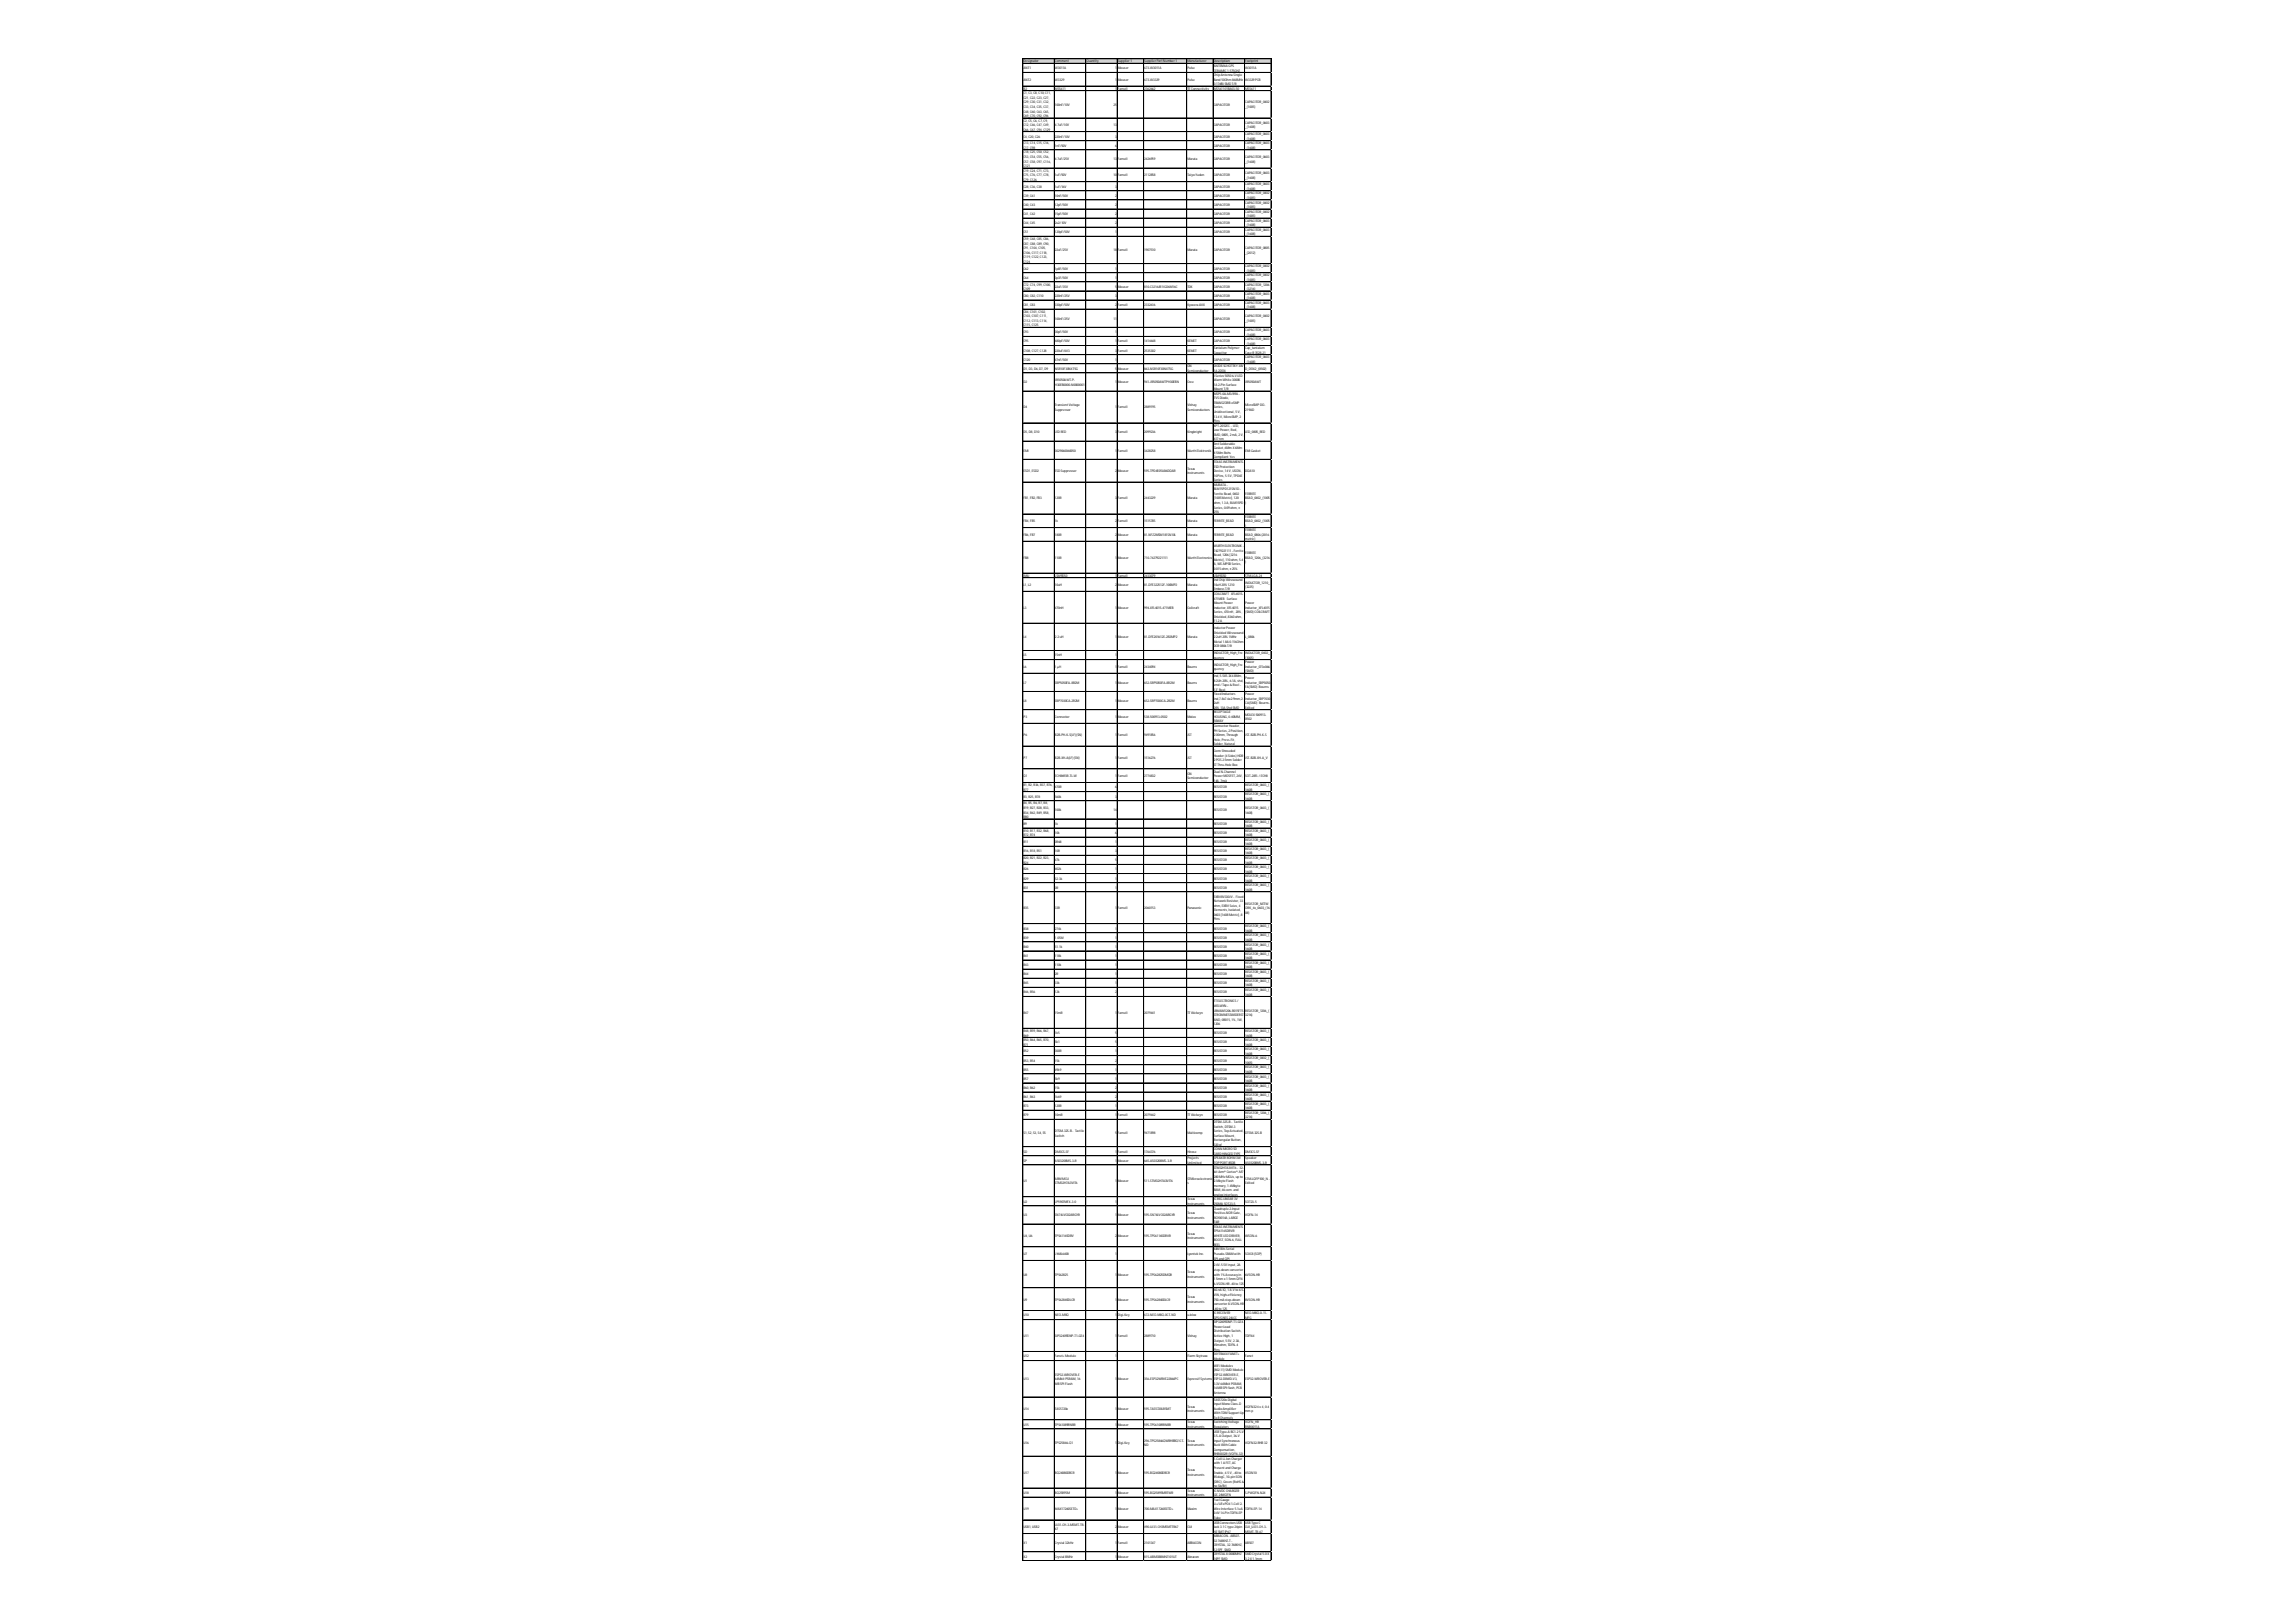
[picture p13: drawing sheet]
<svg xmlns="http://www.w3.org/2000/svg" width="297mm" height="210mm" viewBox="0 0 297 210" stroke-linecap="round" stroke-linejoin="round" font-family="sans-serif">
<defs><g id="words">
<g font-size=".4">
<text x="132.4" y="8.1">Designator</text>
<text x="132.4" y="9">ANT1</text>
<text x="132.4" y="10.4">ANT2</text>
<text x="132.4" y="11.6">B2</text>
<text x="136.5" y="8.1">Comment</text>
<text x="136.5" y="9">W3011A</text>
<text x="136.5" y="10.4">W3329</text>
<text x="136.5" y="11.6">MS5611</text>
<text x="140.6" y="8.1">Quantity</text>
<text x="144.3" y="9">1</text>
<text x="144.3" y="10.4">1</text>
<text x="144.3" y="11.6">1</text>
<text x="144.6" y="8.1">Supplier1</text>
<text x="144.6" y="9">Mouser</text>
<text x="144.6" y="10.4">Mouser</text>
<text x="144.6" y="11.6">Farnell</text>
<text x="148" y="8.1">SupplierPartNumber1</text>
<text x="148" y="9">673-W3011A</text>
<text x="148" y="10.4">673-W3329</text>
<text x="148" y="11.6">2362662</text>
<text x="153.6" y="8.1">Manufacturer</text>
<text x="153.6" y="9">Pulse</text>
<text x="153.6" y="10.4">Pulse</text>
<text x="153.6" y="11.6">TE Connectivity</text>
<text x="157" y="8.1">Description</text>
<text x="157" y="8.7">ANTENNA GPS</text>
<text x="157" y="9.3">CERAMIC1.575GHZ</text>
<text x="157" y="9.9">Chip Antenna Single</text>
<text x="157" y="10.4">Band 50Ohm 868MHz</text>
<text x="157" y="11">0.17dBi SMD T/R</text>
<text x="157" y="11.6">MS561101BA03-50</text>
<text x="161.1" y="8.1">Footprint</text>
<text x="161.1" y="9">W3011A</text>
<text x="161.1" y="10.4">W3329PCB</text>
<text x="161.1" y="11.6">MS5611</text>
<text x="132.4" y="12.2">C1, C3, C8, C10, C11,</text>
<text x="132.4" y="12.8">C21, C22, C23, C27,</text>
<text x="132.4" y="13.4">C29, C30, C31, C32,</text>
<text x="132.4" y="14">C33, C34, C35, C37,</text>
<text x="132.4" y="14.6">C48, C60, C63, C65,</text>
<text x="132.4" y="15.2">C69, C70, C92, C96</text>
<text x="132.4" y="15.7">C2, C5, C6, C7, C9,</text>
<text x="132.4" y="16.3">C12, C46, C47, C49,</text>
<text x="132.4" y="16.9">C66, C67, C94, C129</text>
<text x="132.4" y="17.8">C4, C20, C26</text>
<text x="136.5" y="13.7">100nF/10V</text>
<text x="136.5" y="16.3">4.7uF/10V</text>
<text x="136.5" y="17.8">220nF/10V</text>
<text x="144.1" y="13.7">25</text>
<text x="144.1" y="16.3">13</text>
<text x="144.3" y="17.8">3</text>
<text x="157" y="13.7">CAPACITOR</text>
<text x="157" y="16.3">CAPACITOR</text>
<text x="157" y="17.8">CAPACITOR</text>
<text x="161.1" y="13.4">CAPACITOR_0402</text>
<text x="161.1" y="14">_(1005)</text>
<text x="161.1" y="16">CAPACITOR_0603</text>
<text x="161.1" y="16.6">_(1608)</text>
<text x="161.1" y="17.5">CAPACITOR_0603</text>
<text x="132.4" y="18.7">C13, C14, C15, C16,</text>
<text x="132.4" y="19.3">C17, C98</text>
<text x="132.4" y="19.9">C18, C25, C50, C52,</text>
<text x="132.4" y="20.5">C53, C54, C55, C56,</text>
<text x="132.4" y="21">C57, C58, C97, C116,</text>
<text x="132.4" y="21.6">C121</text>
<text x="132.4" y="22.2">C19, C24, C71, C73,</text>
<text x="132.4" y="22.8">C75, C76, C77, C78,</text>
<text x="132.4" y="23.4">C79, C126</text>
<text x="136.5" y="19">1nF/50V</text>
<text x="136.5" y="20.7">4.7uF/25V</text>
<text x="136.5" y="22.8">1uF/50V</text>
<text x="144.1" y="20.7">13</text>
<text x="144.1" y="22.8">10</text>
<text x="144.3" y="19">6</text>
<text x="144.6" y="20.7">Farnell</text>
<text x="144.6" y="22.8">Farnell</text>
<text x="148" y="20.7">2426959</text>
<text x="148" y="22.8">2112858</text>
<text x="153.6" y="20.7">Murata</text>
<text x="153.6" y="22.8">Taiyo Yuden</text>
<text x="157" y="19">CAPACITOR</text>
<text x="157" y="20.7">CAPACITOR</text>
<text x="157" y="22.8">CAPACITOR</text>
<text x="161.1" y="18.1">_(1608)</text>
<text x="161.1" y="18.7">CAPACITOR_0603</text>
<text x="161.1" y="19.3">_(1608)</text>
<text x="161.1" y="20.5">CAPACITOR_0603</text>
<text x="161.1" y="21">_(1608)</text>
<text x="161.1" y="22.5">CAPACITOR_0603</text>
<text x="161.1" y="23.1">_(1608)</text>
<text x="161.1" y="24">CAPACITOR_0603</text>
<text x="132.4" y="24.3">C28, C36, C38</text>
<text x="132.4" y="25.5">C39, C61</text>
<text x="132.4" y="26.6">C40, C43</text>
<text x="132.4" y="27.8">C41, C42</text>
<text x="132.4" y="29">C44, C45</text>
<text x="136.5" y="24.3">1uF/16V</text>
<text x="136.5" y="25.5">10nF/50V</text>
<text x="136.5" y="26.6">12pF/50V</text>
<text x="136.5" y="27.8">15pF/50V</text>
<text x="136.5" y="29">2u2/10V</text>
<text x="144.3" y="24.3">3</text>
<text x="144.3" y="25.5">2</text>
<text x="144.3" y="26.6">2</text>
<text x="144.3" y="27.8">2</text>
<text x="144.3" y="29">2</text>
<text x="157" y="24.3">CAPACITOR</text>
<text x="157" y="25.5">CAPACITOR</text>
<text x="157" y="26.6">CAPACITOR</text>
<text x="157" y="27.8">CAPACITOR</text>
<text x="157" y="29">CAPACITOR</text>
<text x="161.1" y="24.6">_(1608)</text>
<text x="161.1" y="25.2">CAPACITOR_0402</text>
<text x="161.1" y="25.8">_(1005)</text>
<text x="161.1" y="26.3">CAPACITOR_0402</text>
<text x="161.1" y="26.9">_(1005)</text>
<text x="161.1" y="27.5">CAPACITOR_0402</text>
<text x="161.1" y="28.1">_(1005)</text>
<text x="161.1" y="28.7">CAPACITOR_0603</text>
<text x="161.1" y="29.3">_(1608)</text>
<text x="161.1" y="29.9">CAPACITOR_0603</text>
<text x="132.4" y="30.2">C51</text>
<text x="132.4" y="31.1">C59, C68, C85, C86,</text>
<text x="132.4" y="31.6">C87, C88, C89, C90,</text>
<text x="132.4" y="32.2">C91, C104, C105,</text>
<text x="132.4" y="32.8">C106, C117, C118,</text>
<text x="132.4" y="33.4">C119, C122, C123,</text>
<text x="132.4" y="34">C124</text>
<text x="132.4" y="34.9">C62</text>
<text x="136.5" y="30.2">120pF/50V</text>
<text x="136.5" y="32.5">22uF/25V</text>
<text x="136.5" y="34.9">1p8F/50V</text>
<text x="144.1" y="32.5">18</text>
<text x="144.3" y="30.2">1</text>
<text x="144.3" y="34.9">1</text>
<text x="144.6" y="32.5">Farnell</text>
<text x="148" y="32.5">1907510</text>
<text x="153.6" y="32.5">Murata</text>
<text x="157" y="30.2">CAPACITOR</text>
<text x="157" y="32.5">CAPACITOR</text>
<text x="157" y="34.9">CAPACITOR</text>
<text x="161.1" y="30.5">_(1608)</text>
<text x="161.1" y="32.2">CAPACITOR_0805</text>
<text x="161.1" y="32.8">_(2012)</text>
<text x="161.1" y="34.6">CAPACITOR_0402</text>
<text x="161.1" y="35.2">_(1005)</text>
<text x="161.1" y="35.8">CAPACITOR_0402</text>
<text x="132.4" y="36.1">C64</text>
<text x="132.4" y="36.9">C72, C74, C99, C100,</text>
<text x="132.4" y="37.5">C109</text>
<text x="132.4" y="38.4">C80, C82, C110</text>
<text x="132.4" y="39.6">C81, C83</text>
<text x="132.4" y="40.5">C84, C101, C102,</text>
<text x="132.4" y="41.1">C103, C107, C111,</text>
<text x="132.4" y="41.7">C112, C113, C114,</text>
<text x="136.5" y="36.1">3p3F/50V</text>
<text x="136.5" y="37.2">22uF/35V</text>
<text x="136.5" y="38.4">220nF/25V</text>
<text x="136.5" y="39.6">330pF/50V</text>
<text x="136.5" y="41.4">100nF/25V</text>
<text x="144.1" y="41.4">11</text>
<text x="144.3" y="36.1">1</text>
<text x="144.3" y="37.2">5</text>
<text x="144.3" y="38.4">3</text>
<text x="144.3" y="39.6">2</text>
<text x="144.6" y="37.2">Mouser</text>
<text x="144.6" y="39.6">Farnell</text>
<text x="148" y="37.2">810-C3216JB1V226M16C</text>
<text x="148" y="39.6">2332616</text>
<text x="153.6" y="37.2">TDK</text>
<text x="153.6" y="39.6">Kyocera AVX</text>
<text x="157" y="36.1">CAPACITOR</text>
<text x="157" y="37.2">CAPACITOR</text>
<text x="157" y="38.4">CAPACITOR</text>
<text x="157" y="39.6">CAPACITOR</text>
<text x="157" y="41.4">CAPACITOR</text>
<text x="161.1" y="36.4">_(1005)</text>
<text x="161.1" y="36.9">CAPACITOR_1206</text>
<text x="161.1" y="37.5">_(3216)</text>
<text x="161.1" y="38.1">CAPACITOR_0603</text>
<text x="161.1" y="38.7">_(1608)</text>
<text x="161.1" y="39.3">CAPACITOR_0603</text>
<text x="161.1" y="39.9">_(1608)</text>
<text x="161.1" y="41.1">CAPACITOR_0402</text>
<text x="161.1" y="41.7">_(1005)</text>
<text x="132.4" y="42.2">C115, C125</text>
<text x="132.4" y="43.1">C93</text>
<text x="132.4" y="44.3">C95</text>
<text x="132.4" y="45.5">C108, C127, C128</text>
<text x="132.4" y="46.7">C120</text>
<text x="132.4" y="47.8">D1, D3, D6, D7, D9</text>
<text x="136.5" y="43.1">30pF/50V</text>
<text x="136.5" y="44.3">680pF/50V</text>
<text x="136.5" y="45.5">220uF/6V3</text>
<text x="136.5" y="46.7">47nF/50V</text>
<text x="136.5" y="47.8">NSR10F30NXT5G</text>
<text x="144.3" y="43.1">1</text>
<text x="144.3" y="44.3">1</text>
<text x="144.3" y="45.5">3</text>
<text x="144.3" y="46.7">1</text>
<text x="144.3" y="47.8">5</text>
<text x="144.6" y="44.3">Farnell</text>
<text x="144.6" y="45.5">Farnell</text>
<text x="144.6" y="47.8">Mouser</text>
<text x="148" y="44.3">1414648</text>
<text x="148" y="45.5">2535302</text>
<text x="148" y="47.8">863-NSR10F30NXT5G</text>
<text x="153.6" y="44.3">KEMET</text>
<text x="153.6" y="45.5">KEMET</text>
<text x="153.6" y="47.5">ON</text>
<text x="157" y="43.1">CAPACITOR</text>
<text x="157" y="44.3">CAPACITOR</text>
<text x="157" y="45.2">Tantalum Polymer</text>
<text x="157" y="45.8">Capacitor</text>
<text x="157" y="46.7">CAPACITOR</text>
<text x="157" y="47.5">DIODE SCHOTTKY30V</text>
<text x="161.1" y="42.8">CAPACITOR_0603</text>
<text x="161.1" y="43.4">_(1608)</text>
<text x="161.1" y="44">CAPACITOR_0603</text>
<text x="161.1" y="44.6">_(1608)</text>
<text x="161.1" y="45.2">Cap_tantalum</text>
<text x="161.1" y="45.8">Case B3528-21</text>
<text x="161.1" y="46.4">CAPACITOR_0603</text>
<text x="161.1" y="47">_(1608)</text>
<text x="161.1" y="47.8">D_DSN2_(0502)</text>
<text x="132.4" y="49.6">D2</text>
<text x="132.4" y="52.9">D4</text>
<text x="136.5" y="49.3">JR5050AWT-P-</text>
<text x="136.5" y="49.9">H30EB0000-N0000001</text>
<text x="136.5" y="52.6">Transient Voltage</text>
<text x="136.5" y="53.1">Suppressor</text>
<text x="144.3" y="49.6">1</text>
<text x="144.3" y="52.9">1</text>
<text x="144.6" y="49.6">Mouser</text>
<text x="144.6" y="52.9">Farnell</text>
<text x="148" y="49.6">941-JR5050AWTPH30EBN</text>
<text x="148" y="52.9">2889195</text>
<text x="153.6" y="48.1">Semiconductor</text>
<text x="153.6" y="49.6">Cree</text>
<text x="153.6" y="52.6">Vishay</text>
<text x="153.6" y="53.1">Semiconductors</text>
<text x="157" y="48.1">1A 2DSN</text>
<text x="157" y="48.7">J Series50506-V LED</text>
<text x="157" y="49.3">Warm White 3000K</text>
<text x="157" y="49.9">1A 2-Pin Surface</text>
<text x="157" y="50.5">Mount T/R</text>
<text x="157" y="51.1">MSP5.0A-M3/89A -</text>
<text x="157" y="51.7">TVSDiode,</text>
<text x="157" y="52.3">TRANSZORBeSMP</text>
<text x="157" y="52.9">Series,</text>
<text x="157" y="53.4">Unidirectional, 5V,</text>
<text x="161.1" y="49.6">JR5050AWT</text>
<text x="161.1" y="52.6">MicroSMPDO-</text>
<text x="161.1" y="53.1">219AD</text>
<text x="132.4" y="56.1">D5, D8, D10</text>
<text x="132.4" y="58.4">EMI</text>
<text x="136.5" y="56.1">LED RED</text>
<text x="136.5" y="58.4">3029060060050</text>
<text x="144.3" y="56.1">3</text>
<text x="144.3" y="58.4">1</text>
<text x="144.6" y="56.1">Farnell</text>
<text x="144.6" y="58.4">Farnell</text>
<text x="148" y="56.1">2099236</text>
<text x="148" y="58.4">3428258</text>
<text x="153.6" y="56.1">Kingbright</text>
<text x="153.6" y="58.4">Wurth Elektronik</text>
<text x="157" y="54">13.4V, MicroSMP, 2</text>
<text x="157" y="54.6">Pins</text>
<text x="157" y="55.2">KPT-2012EC- LED,</text>
<text x="157" y="55.8">LowPower, Red,</text>
<text x="157" y="56.4">SMD, 0805, 2mA, 2V,</text>
<text x="157" y="57">617nm</text>
<text x="157" y="57.6">Smt Solderable</text>
<text x="157" y="58.2">Gasket, 6Mm X6Mm</text>
<text x="157" y="58.7">X5Mm Rohs</text>
<text x="157" y="59.3">Compliant: Yes</text>
<text x="157" y="59.9">TEXASINSTRUMENTS-</text>
<text x="161.1" y="56.1">LED_0805_RED</text>
<text x="161.1" y="58.4">EMI Gasket</text>
<text x="132.4" y="61.1">ESD1, ESD2</text>
<text x="132.4" y="64.6">FB1, FB2, FB3</text>
<text x="136.5" y="61.1">ESD Suppressor</text>
<text x="136.5" y="64.6">120R</text>
<text x="144.3" y="61.1">2</text>
<text x="144.3" y="64.6">3</text>
<text x="144.6" y="61.1">Mouser</text>
<text x="144.6" y="64.6">Farnell</text>
<text x="148" y="61.1">595-TPD4E05U06DQAR</text>
<text x="148" y="64.6">2443229</text>
<text x="153.6" y="60.8">Texas</text>
<text x="153.6" y="61.4">Instruments</text>
<text x="153.6" y="64.6">Murata</text>
<text x="157" y="60.5">ESD Protection</text>
<text x="157" y="61.1">Device, 14V, USON,</text>
<text x="157" y="61.7">10Pins, 5.5V, TPD4E</text>
<text x="157" y="62.3">Series</text>
<text x="157" y="62.9">MURATA -</text>
<text x="157" y="63.5">BLM15PD121SN1D -</text>
<text x="157" y="64">Ferrite Bead, 0402</text>
<text x="157" y="64.6">[1005Metric], 120</text>
<text x="157" y="65.2">ohm, 1.3A, BLM15PD</text>
<text x="157" y="65.8">Series, 0.09ohm, ±</text>
<text x="161.1" y="61.1">DQA10</text>
<text x="161.1" y="64">FERRITE</text>
<text x="161.1" y="64.6">BEAD_0402_(1005</text>
<text x="161.1" y="65.2">)</text>
<text x="132.4" y="67.6">FB4, FB5</text>
<text x="132.4" y="69.3">FB6, FB7</text>
<text x="136.5" y="67.6">1k</text>
<text x="136.5" y="69.3">180R</text>
<text x="144.3" y="67.6">2</text>
<text x="144.3" y="69.3">2</text>
<text x="144.6" y="67.6">Farnell</text>
<text x="144.6" y="69.3">Mouser</text>
<text x="148" y="67.6">1515785</text>
<text x="148" y="69.3">81-NFZ2MSM181SN10L</text>
<text x="153.6" y="67.6">Murata</text>
<text x="153.6" y="69.3">Murata</text>
<text x="157" y="66.4">25%</text>
<text x="157" y="67.6">FERRITE_BEAD</text>
<text x="157" y="69.3">FERRITE_BEAD</text>
<text x="157" y="70.8">WURTH ELEKTRONIK -</text>
<text x="157" y="71.4">74279221111- Ferrite</text>
<text x="157" y="72">Bead, 1206[3216</text>
<text x="161.1" y="67">FERRITE</text>
<text x="161.1" y="67.6">BEAD_0402_(1005</text>
<text x="161.1" y="68.2">)</text>
<text x="161.1" y="68.8">FERRITE</text>
<text x="161.1" y="69.3">BEAD_0806(2016</text>
<text x="161.1" y="69.9">metric)</text>
<text x="161.1" y="71.7">FERRITE</text>
<text x="132.4" y="72.3">FB8</text>
<text x="132.4" y="74.6">IMU</text>
<text x="132.4" y="75.8">L1, L2</text>
<text x="136.5" y="72.3">110R</text>
<text x="136.5" y="74.6">LSM9DS0</text>
<text x="136.5" y="75.8">10uH</text>
<text x="144.3" y="72.3">1</text>
<text x="144.3" y="74.6">1</text>
<text x="144.3" y="75.8">2</text>
<text x="144.6" y="72.3">Mouser</text>
<text x="144.6" y="74.6">Farnell</text>
<text x="144.6" y="75.8">Mouser</text>
<text x="148" y="72.3">710-74279221111</text>
<text x="148" y="74.6">2433079</text>
<text x="148" y="75.8">81-DFE322512F-100MP2</text>
<text x="153.6" y="72.3">Wurth Electronics</text>
<text x="153.6" y="75.8">Murata</text>
<text x="157" y="72.6">Metric], 110ohm, 5.4</text>
<text x="157" y="73.2">A, WE-MPSBSeries,</text>
<text x="157" y="73.8">0.015ohm, ±25%</text>
<text x="157" y="74.6">LSM9DS0</text>
<text x="157" y="75.2">Ind Chip Wirewound</text>
<text x="157" y="75.8">10uH 20% 1210</text>
<text x="157" y="76.4">EmbossT/R</text>
<text x="157" y="77">COILCRAFT XFL4015-</text>
<text x="157" y="77.6">471MEB Surface</text>
<text x="161.1" y="72.3">BEAD_1206_(3216</text>
<text x="161.1" y="72.9">)</text>
<text x="161.1" y="74.6">STM-LGA-24</text>
<text x="161.1" y="75.5">INDUCTOR_1210_</text>
<text x="161.1" y="76.1">(3225)</text>
<text x="132.4" y="78.8">L3</text>
<text x="132.4" y="82.6">L4</text>
<text x="136.5" y="78.8">470nH</text>
<text x="136.5" y="82.6">2.2uH</text>
<text x="144.3" y="78.8">1</text>
<text x="144.3" y="82.6">1</text>
<text x="144.6" y="78.8">Mouser</text>
<text x="144.6" y="82.6">Mouser</text>
<text x="148" y="78.8">994-XFL4015-471MEB</text>
<text x="148" y="82.6">81-DFE201612E-2R2MP2</text>
<text x="153.6" y="78.8">Coilcraft</text>
<text x="153.6" y="82.6">Murata</text>
<text x="157" y="78.2">Mount Power</text>
<text x="157" y="78.8">Inductor, XFL4015</text>
<text x="157" y="79.4">Series, 470nH, 20%,</text>
<text x="157" y="79.9">Shielded, 8360ohm,</text>
<text x="157" y="80.5">11.2A</text>
<text x="157" y="81.4">InductorPower</text>
<text x="157" y="82">Shielded Wirewound</text>
<text x="157" y="82.6">2.2uH 20% 1MHz</text>
<text x="157" y="83.2">Metal 1.8A 0.116Ohm</text>
<text x="157" y="83.8">DCR0806T/R</text>
<text x="161.1" y="78.2">Power</text>
<text x="161.1" y="78.8">Inductor_XFL4015</text>
<text x="161.1" y="79.4">(SMD) COILCRAFT</text>
<text x="161.1" y="82.6">L_0806</text>
<text x="132.4" y="85">L5</text>
<text x="132.4" y="86.4">L6</text>
<text x="132.4" y="88.5">L7</text>
<text x="136.5" y="85">15nH</text>
<text x="136.5" y="86.4">1µH</text>
<text x="136.5" y="88.5">SRP5050FA-8R2M</text>
<text x="144.3" y="85">1</text>
<text x="144.3" y="86.4">1</text>
<text x="144.3" y="88.5">1</text>
<text x="144.6" y="86.4">Farnell</text>
<text x="144.6" y="88.5">Mouser</text>
<text x="148" y="86.4">2434094</text>
<text x="148" y="88.5">652-SRP5050FA-8R2M</text>
<text x="153.6" y="86.4">Bourns</text>
<text x="153.6" y="88.5">Bourns</text>
<text x="157" y="84.7">INDUCTOR_High_Fre</text>
<text x="157" y="85.2">quency</text>
<text x="157" y="86.1">INDUCTOR_High_Fre</text>
<text x="157" y="86.7">quency</text>
<text x="157" y="87.6">Ind, 5.5X5.3X4.8Mm,</text>
<text x="157" y="88.2">8.2Uh 20%, 6.1A, shd,</text>
<text x="157" y="88.8">smd /Tape &amp; Reel -</text>
<text x="157" y="89.4">13&quot; Reel</text>
<text x="157" y="90">Fixed Inductors</text>
<text x="161.1" y="84.7">INDUCTOR_0402_</text>
<text x="161.1" y="85.2">(1005)</text>
<text x="161.1" y="85.8">Power</text>
<text x="161.1" y="86.4">Inductor_073x066</text>
<text x="161.1" y="87">(SMD)</text>
<text x="161.1" y="87.9">Power</text>
<text x="161.1" y="88.5">Inductor_SRP5050</text>
<text x="161.1" y="89.1">FA(SMD) Bourns</text>
<text x="161.1" y="90">Power</text>
<text x="132.4" y="90.8">L8</text>
<text x="132.4" y="92.9">P3</text>
<text x="132.4" y="95.3">P6</text>
<text x="136.5" y="90.8">SRP7030CA-2R2M</text>
<text x="136.5" y="92.9">Connector</text>
<text x="136.5" y="95.3">B2B-PH-K-S(LF)(SN)</text>
<text x="144.3" y="90.8">1</text>
<text x="144.3" y="92.9">1</text>
<text x="144.3" y="95.3">1</text>
<text x="144.6" y="90.8">Mouser</text>
<text x="144.6" y="92.9">Mouser</text>
<text x="144.6" y="95.3">Farnell</text>
<text x="148" y="90.8">652-SRP7030CA-2R2M</text>
<text x="148" y="92.9">538-500913-0502</text>
<text x="148" y="95.3">9491856</text>
<text x="153.6" y="90.8">Bourns</text>
<text x="153.6" y="92.9">Molex</text>
<text x="153.6" y="95.3">JST</text>
<text x="157" y="90.6">Ind,7.8x7.6x2.9mm,2.</text>
<text x="157" y="91.1">2uH</text>
<text x="157" y="91.7">20%,13A,Shd,SMD</text>
<text x="157" y="92.3">RECEPTACLE</text>
<text x="157" y="92.9">HOUSING, 0.40MM,</text>
<text x="157" y="93.5">50WAY</text>
<text x="157" y="94.1">ConnectorHeader,</text>
<text x="157" y="94.7">PH Series, 2Position,</text>
<text x="157" y="95.3">2.00mm, Through</text>
<text x="157" y="95.9">Hole, Press-Fit,</text>
<text x="161.1" y="90.6">Inductor_SRP7030</text>
<text x="161.1" y="91.1">CA(SMD) Bourns-</text>
<text x="161.1" y="91.7">Edited</text>
<text x="161.1" y="92.6">MOLEX500913-</text>
<text x="161.1" y="93.2">0502</text>
<text x="161.1" y="95.3">JST-B2B-PH-K-S</text>
<text x="132.4" y="98.2">P7</text>
<text x="132.4" y="100.6">Q1</text>
<text x="132.4" y="101.7">R1, R2, R36, R37, R76,</text>
<text x="136.5" y="98.2">B2B-XH-A(LF)(SN)</text>
<text x="136.5" y="100.6">ECH8693R-TL-W</text>
<text x="144.3" y="98.2">1</text>
<text x="144.3" y="100.6">1</text>
<text x="144.6" y="98.2">Farnell</text>
<text x="144.6" y="100.6">Farnell</text>
<text x="148" y="98.2">1516276</text>
<text x="148" y="100.6">2774832</text>
<text x="153.6" y="98.2">JST</text>
<text x="153.6" y="100.3">ON</text>
<text x="153.6" y="100.9">Semiconductor</text>
<text x="157" y="96.4">Solder, Natural</text>
<text x="157" y="97.3">Conn Shrouded</text>
<text x="157" y="97.9">Header(4Sides) HDR</text>
<text x="157" y="98.5">2POS2.5mm Solder</text>
<text x="157" y="99.1">ST Thru-Hole Box</text>
<text x="157" y="100">Dual N-Channel</text>
<text x="157" y="100.6">PowerMOSFET, 24V,</text>
<text x="157" y="101.2">14A, 7mΩ</text>
<text x="161.1" y="98.2">JST-B2B-XH-A_V</text>
<text x="161.1" y="100.6">SOT-28FL/ECH8</text>
<text x="161.1" y="101.7">RESISTOR_0603_(</text>
<text x="132.4" y="102.3">R77</text>
<text x="132.4" y="103.2">R3, R25, R78</text>
<text x="132.4" y="104.1">R4, R5, R6, R7, R8,</text>
<text x="132.4" y="104.7">R19, R27, R28, R33,</text>
<text x="132.4" y="105.3">R34, R42, R49, R58,</text>
<text x="132.4" y="105.9">R80</text>
<text x="132.4" y="106.7">R9</text>
<text x="132.4" y="107.6">R10, R17, R32, R68,</text>
<text x="136.5" y="102">470R</text>
<text x="136.5" y="103.2">560k</text>
<text x="136.5" y="105">100k</text>
<text x="136.5" y="106.7">1k</text>
<text x="136.5" y="107.9">10k</text>
<text x="144.1" y="105">14</text>
<text x="144.3" y="102">6</text>
<text x="144.3" y="103.2">3</text>
<text x="144.3" y="106.7">1</text>
<text x="144.3" y="107.9">6</text>
<text x="157" y="102">RESISTOR</text>
<text x="157" y="103.2">RESISTOR</text>
<text x="157" y="105">RESISTOR</text>
<text x="157" y="106.7">RESISTOR</text>
<text x="157" y="107.9">RESISTOR</text>
<text x="161.1" y="102.3">1608)</text>
<text x="161.1" y="102.9">RESISTOR_0603_(</text>
<text x="161.1" y="103.5">1608)</text>
<text x="161.1" y="104.7">RESISTOR_0603_(</text>
<text x="161.1" y="105.3">1608)</text>
<text x="161.1" y="106.5">RESISTOR_0603_(</text>
<text x="161.1" y="107">1608)</text>
<text x="161.1" y="107.6">RESISTOR_0603_(</text>
<text x="132.4" y="108.2">R72, R74</text>
<text x="132.4" y="109.1">R11</text>
<text x="132.4" y="110.3">R16, R18, R51</text>
<text x="132.4" y="111.2">R20, R21, R22, R23,</text>
<text x="132.4" y="111.8">R24</text>
<text x="132.4" y="112.6">R26</text>
<text x="132.4" y="113.8">R29</text>
<text x="136.5" y="109.1">0R68</text>
<text x="136.5" y="110.3">10R</text>
<text x="136.5" y="111.5">47k</text>
<text x="136.5" y="112.6">402k</text>
<text x="136.5" y="113.8">52.3k</text>
<text x="144.3" y="109.1">1</text>
<text x="144.3" y="110.3">3</text>
<text x="144.3" y="111.5">5</text>
<text x="144.3" y="112.6">1</text>
<text x="144.3" y="113.8">1</text>
<text x="157" y="109.1">RESISTOR</text>
<text x="157" y="110.3">RESISTOR</text>
<text x="157" y="111.5">RESISTOR</text>
<text x="157" y="112.6">RESISTOR</text>
<text x="157" y="113.8">RESISTOR</text>
<text x="161.1" y="108.2">1608)</text>
<text x="161.1" y="108.8">RESISTOR_0603_(</text>
<text x="161.1" y="109.4">1608)</text>
<text x="161.1" y="110">RESISTOR_0603_(</text>
<text x="161.1" y="110.6">1608)</text>
<text x="161.1" y="111.2">RESISTOR_0603_(</text>
<text x="161.1" y="111.8">1608)</text>
<text x="161.1" y="112.3">RESISTOR_0603_(</text>
<text x="161.1" y="112.9">1608)</text>
<text x="161.1" y="113.5">RESISTOR_0603_(</text>
<text x="132.4" y="115">R31</text>
<text x="132.4" y="117.6">R35</text>
<text x="136.5" y="115">0R</text>
<text x="136.5" y="117.6">33R</text>
<text x="144.3" y="115">1</text>
<text x="144.3" y="117.6">1</text>
<text x="144.6" y="117.6">Farnell</text>
<text x="148" y="117.6">2060153</text>
<text x="153.6" y="117.6">Panasonic</text>
<text x="157" y="115">RESISTOR</text>
<text x="157" y="116.2">EXBV8V330JV - Fixed</text>
<text x="157" y="116.8">NetworkResistor, 33</text>
<text x="157" y="117.4">ohm, EXBV Seies, 4</text>
<text x="157" y="117.9">Elements, Isolated,</text>
<text x="157" y="118.5">0603[1608Metric], 8</text>
<text x="157" y="119.1">Pins</text>
<text x="161.1" y="114.1">1608)</text>
<text x="161.1" y="114.7">RESISTOR_0603_(</text>
<text x="161.1" y="115.3">1608)</text>
<text x="161.1" y="117.1">RESISTOR_NETW</text>
<text x="161.1" y="117.6">ORK_4x_0603_(16</text>
<text x="161.1" y="118.2">08)</text>
<text x="132.4" y="120.3">R38</text>
<text x="132.4" y="121.5">R39</text>
<text x="132.4" y="122.7">R40</text>
<text x="132.4" y="123.8">R41</text>
<text x="132.4" y="125">R43</text>
<text x="136.5" y="120.3">274k</text>
<text x="136.5" y="121.5">1.05M</text>
<text x="136.5" y="122.7">51.1k</text>
<text x="136.5" y="123.8">118k</text>
<text x="136.5" y="125">110k</text>
<text x="144.3" y="120.3">1</text>
<text x="144.3" y="121.5">1</text>
<text x="144.3" y="122.7">1</text>
<text x="144.3" y="123.8">1</text>
<text x="144.3" y="125">1</text>
<text x="157" y="120.3">RESISTOR</text>
<text x="157" y="121.5">RESISTOR</text>
<text x="157" y="122.7">RESISTOR</text>
<text x="157" y="123.8">RESISTOR</text>
<text x="157" y="125">RESISTOR</text>
<text x="161.1" y="120">RESISTOR_0603_(</text>
<text x="161.1" y="120.6">1608)</text>
<text x="161.1" y="121.2">RESISTOR_0603_(</text>
<text x="161.1" y="121.8">1608)</text>
<text x="161.1" y="122.4">RESISTOR_0603_(</text>
<text x="161.1" y="122.9">1608)</text>
<text x="161.1" y="123.5">RESISTOR_0603_(</text>
<text x="161.1" y="124.1">1608)</text>
<text x="161.1" y="124.7">RESISTOR_0603_(</text>
<text x="161.1" y="125.3">1608)</text>
<text x="161.1" y="125.9">RESISTOR_0603_(</text>
<text x="132.4" y="126.2">R44</text>
<text x="132.4" y="127.4">R45</text>
<text x="132.4" y="128.5">R46, R56</text>
<text x="132.4" y="131.2">R47</text>
<text x="136.5" y="126.2">2R</text>
<text x="136.5" y="127.4">33k</text>
<text x="136.5" y="128.5">12k</text>
<text x="136.5" y="131.2">15mR</text>
<text x="144.3" y="126.2">1</text>
<text x="144.3" y="127.4">1</text>
<text x="144.3" y="128.5">2</text>
<text x="144.3" y="131.2">1</text>
<text x="144.6" y="131.2">Farnell</text>
<text x="148" y="131.2">2079441</text>
<text x="153.6" y="131.2">TTWelwyn</text>
<text x="157" y="126.2">RESISTOR</text>
<text x="157" y="127.4">RESISTOR</text>
<text x="157" y="128.5">RESISTOR</text>
<text x="157" y="129.7">TTELECTRONICS/</text>
<text x="157" y="130.3">WELWYN -</text>
<text x="157" y="130.9">LRMAM1206-R015FT5-</text>
<text x="157" y="131.5">STROMMESSWIDERST</text>
<text x="161.1" y="126.5">1608)</text>
<text x="161.1" y="127.1">RESISTOR_0603_(</text>
<text x="161.1" y="127.7">1608)</text>
<text x="161.1" y="128.2">RESISTOR_0603_(</text>
<text x="161.1" y="128.8">1608)</text>
<text x="161.1" y="130.9">RESISTOR_1206_(</text>
<text x="161.1" y="131.5">3216)</text>
<text x="132.4" y="133.6">R48, R59, R66, R67,</text>
<text x="132.4" y="134.1">R69</text>
<text x="132.4" y="134.7">R50, R64, R65, R70,</text>
<text x="132.4" y="135.3">R71</text>
<text x="132.4" y="136.2">R52</text>
<text x="132.4" y="137.4">R53, R54</text>
<text x="136.5" y="133.8">1k5</text>
<text x="136.5" y="135">5k1</text>
<text x="136.5" y="136.2">300R</text>
<text x="136.5" y="137.4">15k</text>
<text x="144.3" y="133.8">5</text>
<text x="144.3" y="135">5</text>
<text x="144.3" y="136.2">1</text>
<text x="144.3" y="137.4">2</text>
<text x="157" y="132.1">AND, 0R015, 1%, 1W,</text>
<text x="157" y="132.7">1206</text>
<text x="157" y="133.8">RESISTOR</text>
<text x="157" y="135">RESISTOR</text>
<text x="157" y="136.2">RESISTOR</text>
<text x="157" y="137.4">RESISTOR</text>
<text x="161.1" y="133.6">RESISTOR_0603_(</text>
<text x="161.1" y="134.1">1608)</text>
<text x="161.1" y="134.7">RESISTOR_0603_(</text>
<text x="161.1" y="135.3">1608)</text>
<text x="161.1" y="135.9">RESISTOR_0603_(</text>
<text x="161.1" y="136.5">1608)</text>
<text x="161.1" y="137.1">RESISTOR_0402_(</text>
<text x="161.1" y="137.7">1005)</text>
<text x="132.4" y="138.6">R55</text>
<text x="132.4" y="139.7">R57</text>
<text x="132.4" y="140.9">R60, R62</text>
<text x="132.4" y="142.1">R61, R63</text>
<text x="132.4" y="143.3">R73</text>
<text x="136.5" y="138.6">49k9</text>
<text x="136.5" y="139.7">5k9</text>
<text x="136.5" y="140.9">15k</text>
<text x="136.5" y="142.1">1k69</text>
<text x="136.5" y="143.3">120R</text>
<text x="144.3" y="138.6">1</text>
<text x="144.3" y="139.7">1</text>
<text x="144.3" y="140.9">2</text>
<text x="144.3" y="142.1">2</text>
<text x="144.3" y="143.3">1</text>
<text x="157" y="138.6">RESISTOR</text>
<text x="157" y="139.7">RESISTOR</text>
<text x="157" y="140.9">RESISTOR</text>
<text x="157" y="142.1">RESISTOR</text>
<text x="157" y="143.3">RESISTOR</text>
<text x="161.1" y="138.3">RESISTOR_0603_(</text>
<text x="161.1" y="138.9">1608)</text>
<text x="161.1" y="139.4">RESISTOR_0603_(</text>
<text x="161.1" y="140">1608)</text>
<text x="161.1" y="140.6">RESISTOR_0603_(</text>
<text x="161.1" y="141.2">1608)</text>
<text x="161.1" y="141.8">RESISTOR_0603_(</text>
<text x="161.1" y="142.4">1608)</text>
<text x="161.1" y="143">RESISTOR_0603_(</text>
<text x="161.1" y="143.6">1608)</text>
<text x="132.4" y="144.4">R79</text>
<text x="132.4" y="146.8">S1, S2, S3, S4, S5</text>
<text x="132.4" y="149.2">SD</text>
<text x="136.5" y="144.4">10mR</text>
<text x="136.5" y="146.5">DTSM-32S-B- Tactile</text>
<text x="136.5" y="147.1">Switch</text>
<text x="136.5" y="149.2">DM3CS-SF</text>
<text x="144.3" y="144.4">1</text>
<text x="144.3" y="146.8">5</text>
<text x="144.3" y="149.2">1</text>
<text x="144.6" y="144.4">Farnell</text>
<text x="144.6" y="146.8">Farnell</text>
<text x="144.6" y="149.2">Farnell</text>
<text x="148" y="144.4">2079442</text>
<text x="148" y="146.8">9471898</text>
<text x="148" y="149.2">1764376</text>
<text x="153.6" y="144.4">TTWelwyn</text>
<text x="153.6" y="146.8">Multicomp</text>
<text x="153.6" y="149.2">Hirose</text>
<text x="157" y="144.4">RESISTOR</text>
<text x="157" y="145.3">DTSM-32S-B- Tactile</text>
<text x="157" y="145.9">Switch, DTSM-3</text>
<text x="157" y="146.5">Series, Top Actuated,</text>
<text x="157" y="147.1">Surface Mount,</text>
<text x="157" y="147.7">RectangularButton,</text>
<text x="157" y="148.3">320gf</text>
<text x="157" y="148.9">CONN MICRO SD</text>
<text x="157" y="149.5">CARD HINGED TYPE</text>
<text x="161.1" y="144.2">RESISTOR_1206_(</text>
<text x="161.1" y="144.7">3216)</text>
<text x="161.1" y="146.8">DTSM-32S-B</text>
<text x="161.1" y="149.2">DM3CS-SF</text>
<text x="132.4" y="150.3">SP</text>
<text x="132.4" y="153">U1</text>
<text x="132.4" y="155.6">U2</text>
<text x="136.5" y="150.3">AS03208MS-3-R</text>
<text x="136.5" y="152.7">ARMMCU</text>
<text x="136.5" y="153.3">STM32H7A3VIT6</text>
<text x="136.5" y="155.6">LP5907MFX-3.0</text>
<text x="144.3" y="150.3">1</text>
<text x="144.3" y="153">1</text>
<text x="144.3" y="155.6">1</text>
<text x="144.6" y="150.3">Mouser</text>
<text x="144.6" y="153">Mouser</text>
<text x="148" y="150.3">665-AS03208MS-3-R</text>
<text x="148" y="153">511-STM32H7A3VIT6</text>
<text x="153.6" y="150">Projects</text>
<text x="153.6" y="150.6">Unlimited</text>
<text x="153.6" y="152.7">STMicroelectronic</text>
<text x="153.6" y="153.3">s</text>
<text x="153.6" y="155.3">Texas</text>
<text x="153.6" y="155.9">Instruments</text>
<text x="157" y="150">SPEAKER8OHM3W</text>
<text x="157" y="150.6">TOPPORT 85DB</text>
<text x="157" y="151.2">STM32H7A3VIT6- 32-</text>
<text x="157" y="151.8">bitArm® Cortex®-M7</text>
<text x="157" y="152.4">280MHz MCUs, up to</text>
<text x="157" y="153">2-Mbyte Flash</text>
<text x="157" y="153.6">memory, 1.4Mbyte</text>
<text x="157" y="154.2">RAM, 46com. and</text>
<text x="157" y="154.8">analog interfaces</text>
<text x="157" y="155.3">ICREGLINEAR3V</text>
<text x="157" y="155.9">250MA SOT23-5</text>
<text x="161.1" y="150">Speaker</text>
<text x="161.1" y="150.6">AS03208MS-3-R</text>
<text x="161.1" y="152.7">STM-LQFP100_N -</text>
<text x="161.1" y="153.3">Edited</text>
<text x="161.1" y="155.6">SOT23-5</text>
<text x="132.4" y="157.4">U3</text>
<text x="132.4" y="160.1">U4, U6</text>
<text x="136.5" y="157.4">SN74LVC02ARGYR</text>
<text x="136.5" y="160.1">TPS61165DRV</text>
<text x="144.3" y="157.4">1</text>
<text x="144.3" y="160.1">2</text>
<text x="144.6" y="157.4">Mouser</text>
<text x="144.6" y="160.1">Mouser</text>
<text x="148" y="157.4">595-SN74LVC02ARGYR</text>
<text x="148" y="160.1">595-TPS61165DRVR</text>
<text x="153.6" y="157.1">Texas</text>
<text x="153.6" y="157.7">Instruments</text>
<text x="153.6" y="159.8">Texas</text>
<text x="153.6" y="160.4">Instruments</text>
<text x="157" y="156.5">Quadruple 2-Input</text>
<text x="157" y="157.1">Positive-NORGate,</text>
<text x="157" y="157.7">RGY0014A, LARGE</text>
<text x="157" y="158.3">T&amp;R</text>
<text x="157" y="158.9">TEXASINSTRUMENTS</text>
<text x="157" y="159.5">TPS61165DRVR</text>
<text x="157" y="160.1">WHITE LED DRIVER,</text>
<text x="157" y="160.6">BOOST, SON-6, FULL</text>
<text x="157" y="161.2">REEL</text>
<text x="157" y="161.8">64MBitsSerial</text>
<text x="161.1" y="157.4">VQFN-14</text>
<text x="161.1" y="160.1">WSON-6</text>
<text x="132.4" y="162.4">U7</text>
<text x="132.4" y="165.1">U8</text>
<text x="136.5" y="162.4">LY68L6400</text>
<text x="136.5" y="165.1">TPS62825</text>
<text x="144.3" y="162.4">1</text>
<text x="144.3" y="165.1">1</text>
<text x="144.6" y="165.1">Mouser</text>
<text x="148" y="165.1">595-TPS62825DMQR</text>
<text x="153.6" y="162.4">LyontekInc.</text>
<text x="153.6" y="164.8">Texas</text>
<text x="153.6" y="165.4">Instruments</text>
<text x="157" y="162.4">Pseudo-SRAMwith</text>
<text x="157" y="163">SPI and QPI</text>
<text x="157" y="163.9">2.4V-5.5V input, 2A</text>
<text x="157" y="164.5">step-down converter</text>
<text x="157" y="165.1">with 1% Accuracyin</text>
<text x="157" y="165.7">1.5mm x 1.5mm QFN</text>
<text x="157" y="166.2">6-VSON-HR-40to 125</text>
<text x="157" y="167.1">60-nA IQ, 1.8-V to 6.5-</text>
<text x="157" y="167.7">VIN, high-efficiency</text>
<text x="161.1" y="162.4">SOIC8(SOP)</text>
<text x="161.1" y="165.1">6VSON-HR</text>
<text x="132.4" y="168.3">U9</text>
<text x="132.4" y="170.4">U10</text>
<text x="132.4" y="173">U11</text>
<text x="136.5" y="168.3">TPS62840DLCR</text>
<text x="136.5" y="170.4">NEO-M8Q</text>
<text x="136.5" y="173">SIP32409DNP-T1-GE4</text>
<text x="144.3" y="168.3">1</text>
<text x="144.3" y="170.4">1</text>
<text x="144.3" y="173">1</text>
<text x="144.6" y="168.3">Mouser</text>
<text x="144.6" y="170.4">Digi-Key</text>
<text x="144.6" y="173">Farnell</text>
<text x="148" y="168.3">595-TPS62840DLCR</text>
<text x="148" y="170.4">672-NEO-M8Q-0CT-ND</text>
<text x="148" y="173">2889710</text>
<text x="153.6" y="168">Texas</text>
<text x="153.6" y="168.6">Instruments</text>
<text x="153.6" y="170.4">u-blox</text>
<text x="153.6" y="173">Vishay</text>
<text x="157" y="168.3">750-mA step-down</text>
<text x="157" y="168.9">converter8-VSON-HR</text>
<text x="157" y="169.5">-40to 125</text>
<text x="157" y="170.1">ICRECEIVER</text>
<text x="157" y="170.7">GPS/GNSS24LCC</text>
<text x="157" y="171.2">SIP32409DNP-T1-GE4-</text>
<text x="157" y="171.8">PowerLoad</text>
<text x="157" y="172.4">Distribution Switch,</text>
<text x="157" y="173">Active High, 1</text>
<text x="157" y="173.6">Output, 5.5V, 2.3A,</text>
<text x="161.1" y="168.3">8VSON-HR</text>
<text x="161.1" y="170.1">NEO-M8Q-0-11-</text>
<text x="161.1" y="170.7">MFG</text>
<text x="161.1" y="173">TDFN4</text>
<text x="132.4" y="175.7">U12</text>
<text x="132.4" y="178.6">U13</text>
<text x="136.5" y="175.7">Fanet+Module</text>
<text x="136.5" y="178">ESP32-WROVER-E</text>
<text x="136.5" y="178.6">64MbitPSRAM, 16</text>
<text x="136.5" y="179.2">MBSPI Flash</text>
<text x="144.3" y="175.7">1</text>
<text x="144.3" y="178.6">1</text>
<text x="144.6" y="178.6">Mouser</text>
<text x="148" y="178.6">356-ESP32WRVE22864PC</text>
<text x="153.6" y="175.7">Flarm Skytraxx</text>
<text x="153.6" y="178.6">EspressifSystems</text>
<text x="157" y="174.2">45mohm, TDFN-4</text>
<text x="157" y="174.8">Pins</text>
<text x="157" y="175.4">SKYTRAXXFANET+</text>
<text x="157" y="176">Module</text>
<text x="157" y="176.8">WiFi Modules</text>
<text x="157" y="177.4">(802.11) SMD Module</text>
<text x="157" y="178">ESP32-WROVER-E,</text>
<text x="157" y="178.6">ESP32-D0WD-V3,</text>
<text x="157" y="179.2">3.3V 64MbitPSRAM,</text>
<text x="157" y="179.8">16MBSPI flash, PCB</text>
<text x="161.1" y="175.7">Fanet</text>
<text x="161.1" y="178.6">ESP32-WROVER-E</text>
<text x="132.4" y="182.4">U14</text>
<text x="132.4" y="184.5">U15</text>
<text x="136.5" y="182.4">TAS5720x</text>
<text x="136.5" y="184.5">TPS61089RNRR</text>
<text x="144.3" y="182.4">1</text>
<text x="144.3" y="184.5">1</text>
<text x="144.6" y="182.4">Mouser</text>
<text x="144.6" y="184.5">Mouser</text>
<text x="148" y="182.4">595-TAS5720LRSMT</text>
<text x="148" y="184.5">595-TPS61089RNRR</text>
<text x="153.6" y="182.1">Texas</text>
<text x="153.6" y="182.7">Instruments</text>
<text x="153.6" y="184.2">Texas</text>
<text x="153.6" y="184.8">Instruments</text>
<text x="157" y="180.4">Antenna</text>
<text x="157" y="181.3">TAS5720x Digital</text>
<text x="157" y="181.9">Input Mono Class-D</text>
<text x="157" y="182.4">Audio Amplifier</text>
<text x="157" y="183">With TDMSupportUp</text>
<text x="157" y="183.6">To 8Channels</text>
<text x="157" y="184.2">Switching Voltage</text>
<text x="157" y="184.8">Regulators</text>
<text x="157" y="185.4">USBType-A BC1.25-V</text>
<text x="157" y="186">3.5-A Output, 36-V</text>
<text x="161.1" y="182.1">VQFN324x 4, 0.4</text>
<text x="161.1" y="182.7">mm p</text>
<text x="161.1" y="184.2">VQFN_HR</text>
<text x="161.1" y="184.8">RNR0011A</text>
<text x="132.4" y="186.9">U16</text>
<text x="132.4" y="190.7">U17</text>
<text x="136.5" y="186.9">TPS25846-Q1</text>
<text x="136.5" y="190.7">BQ24080DRCR</text>
<text x="144.3" y="186.9">1</text>
<text x="144.3" y="190.7">1</text>
<text x="144.6" y="186.9">Digi-Key</text>
<text x="144.6" y="190.7">Mouser</text>
<text x="148" y="186.6">296-TPS25846QWRHBRQ1CT-</text>
<text x="148" y="187.2">ND</text>
<text x="148" y="190.7">595-BQ24080DRCR</text>
<text x="153.6" y="186.6">Texas</text>
<text x="153.6" y="187.2">Instruments</text>
<text x="153.6" y="190.4">Texas</text>
<text x="153.6" y="191">Instruments</text>
<text x="157" y="186.6">Input Synchronous</text>
<text x="157" y="187.2">BuckWith Cable</text>
<text x="157" y="187.7">Compensation,</text>
<text x="157" y="188.3">RHB0032R(VQFN-32)</text>
<text x="157" y="188.9">1-Cell Li-Ion Charger</text>
<text x="157" y="189.5">with 1A FET, AC</text>
<text x="157" y="190.1">Present and Charge</text>
<text x="157" y="190.7">Enable, 4.5V, -40to</text>
<text x="157" y="191.3">85degC, 10-pin SON</text>
<text x="157" y="191.9">(DRC), Green (RoHS&amp;</text>
<text x="161.1" y="186.9">VQFN32-RHB32</text>
<text x="161.1" y="190.7">VSON10</text>
<text x="132.4" y="193.3">U18</text>
<text x="132.4" y="195.4">U19</text>
<text x="132.4" y="197.8">USB1, USB2</text>
<text x="136.5" y="193.3">BQ25895M</text>
<text x="136.5" y="195.4">MAX17260SETD+</text>
<text x="136.5" y="197.5">UJ31-CH-3-MSMT-TR-</text>
<text x="144.3" y="193.3">1</text>
<text x="144.3" y="195.4">1</text>
<text x="144.3" y="197.8">2</text>
<text x="144.6" y="193.3">Mouser</text>
<text x="144.6" y="195.4">Mouser</text>
<text x="144.6" y="197.8">Mouser</text>
<text x="148" y="193.3">595-BQ25895MRTWR</text>
<text x="148" y="195.4">700-MAX17260SETD+</text>
<text x="148" y="197.8">490-UJ31-CH3MSMTTR67</text>
<text x="153.6" y="193">Texas</text>
<text x="153.6" y="193.6">Instruments</text>
<text x="153.6" y="195.4">Maxim</text>
<text x="153.6" y="197.8">CUI</text>
<text x="157" y="192.5">no Sb/Br)</text>
<text x="157" y="193">ICNVDCCHARGER</text>
<text x="157" y="193.6">I2C24WQFN</text>
<text x="157" y="194.2">Fuel Gauge</text>
<text x="157" y="194.8">Li+/LiFePO41-Cell 2-</text>
<text x="157" y="195.4">Wire Interface 5.1uA</text>
<text x="157" y="196">0.4V 14-Pin TDFN-EP</text>
<text x="157" y="196.6">Tube</text>
<text x="157" y="197.2">USBConnectorsUSB</text>
<text x="157" y="197.8">Jack3.1Ctype 24pin</text>
<text x="161.1" y="193.3">S-PWQFN-N24</text>
<text x="161.1" y="195.4">TDFN-EP-14</text>
<text x="161.1" y="197.2">USBType C</text>
<text x="161.1" y="197.8">CUI_UJ31-CH-3-</text>
<text x="132.4" y="199.8">X1</text>
<text x="132.4" y="201.6">X2</text>
<text x="136.5" y="198.1">67</text>
<text x="136.5" y="199.8">Crystal 32kHz</text>
<text x="136.5" y="201.6">Crystal 8MHz</text>
<text x="144.3" y="199.8">1</text>
<text x="144.3" y="201.6">1</text>
<text x="144.6" y="199.8">Farnell</text>
<text x="144.6" y="201.6">Mouser</text>
<text x="148" y="199.8">2101347</text>
<text x="148" y="201.6">815-ABM3B8MHZ101UT</text>
<text x="153.6" y="199.8">ABRACON</text>
<text x="153.6" y="201.6">Abracon</text>
<text x="157" y="198.3">HZ SMTIP67</text>
<text x="157" y="198.9">ABRACON - ABS07-</text>
<text x="157" y="199.5">32.768KHZ-T-</text>
<text x="157" y="200.1">CRYSTAL, 32.768KHZ,</text>
<text x="157" y="200.7">12.5PF, SMD</text>
<text x="157" y="201.3">CRYSTAL8.0000MHZ</text>
<text x="157" y="201.9">10PF SMD</text>
<text x="161.1" y="198.3">MSMT-TR-67</text>
<text x="161.1" y="199.8">ABS07</text>
<text x="161.1" y="201.3">SMD Crystal 5.0X</text>
<text x="161.1" y="201.9">3.2X1.1mm</text>
</g>
</g></defs>
<path d="M132.3 7.6h32.2v.6h-32.2z" fill="#d3d3d3"/>
<g fill="none" stroke="#000" stroke-width=".13">
<path d="M132.3 7.6v194.4M132.4 7.6h32.1M132.4 8.2h32.1M132.4 9.4h32.1M132.4 11.1h32.1M132.4 11.2h32.1M132.4 11.7h32.1M132.4 15.3h32.1M132.4 17h32.1M132.4 18.2h32.1M132.4 19.4h32.1M136.4 7.6v194.4"/>
<path d="M140.5 7.6v194.4M144.5 7.6v194.4M148 7.6v194.4M153.5 7.6v194.4M156.9 7.6v194.4M157 7.6v194.4M161 7.6v194.4M164.4 7.6v194.4M164.5 7.6h-32.1l-.1 194.4M132.4 21.7h32.1M132.4 21.8h32.1M132.4 23.5h32.1"/>
<path d="M132.4 24.7h32.1M132.4 25.9h32.1M132.4 27h32.1M132.4 27.1h32.1M132.4 28.2h32.1M132.4 29.4h32.1M132.4 30.6h32.1M132.4 34.1h32.1M132.4 35.3h32.1M132.4 36.5h32.1M132.4 37.6h32.1M132.4 38.8h32.1"/>
<path d="M132.4 40h32.1M132.4 42.4h32.1M132.4 43.5h32.1M132.4 43.6h32.1M132.4 44.7h32.1M132.4 45.9h32.1M132.4 47.1h32.1M132.4 48.2h32.1M132.4 50.6h32.1M132.4 54.7h32.1M132.4 57.1h32.1M132.4 59.4h32.1"/>
<path d="M132.4 62.4h32.1M132.4 66.5h32.1M132.4 68.3h32.1M132.4 70h32.1M132.4 74.2h32.1M132.4 74.8h32.1M132.4 76.5h32.1M132.4 80.6h32.1M132.4 80.7h32.1M132.4 84.2h32.1M132.4 85.4h32.1M132.4 87.1h32.1"/>
<path d="M132.4 89.5h32.1M132.4 91.8h32.1M132.4 91.9h32.1M132.4 93.6h32.1M132.4 96.6h32.1M132.4 99.5h32.1M132.4 101.3h32.1M132.4 102.4h32.1M132.4 102.5h32.1M132.4 103.6h32.1M132.4 106h32.1M132.4 107.2h32.1"/>
<path d="M132.4 108.3h32.1M132.4 109.5h32.1M132.4 110.7h32.1M132.4 111.9h32.1M132.4 113h32.1M132.4 113.1h32.1M132.4 114.2h32.1M132.4 115.4h32.1M132.4 119.5h32.1M132.4 120.7h32.1M132.4 121.9h32.1M132.4 123.1h32.1"/>
<path d="M132.4 124.2h32.1M132.4 124.3h32.1M132.4 125.4h32.1M132.4 126.6h32.1M132.4 127.8h32.1M132.4 128.9h32.1M132.4 133.1h32.1M132.4 134.2h32.1M132.4 135.4h32.1M132.4 136.6h32.1M132.4 137.8h32.1M132.4 139h32.1"/>
<path d="M132.4 140.1h32.1M132.4 141.3h32.1M132.4 142.5h32.1M132.4 143.7h32.1M132.4 144.9h32.1M132.4 148.4h32.1M132.4 149.6h32.1M132.4 150.7h32.1M132.4 154.9h32.1M132.4 156h32.1M132.4 158.4h32.1M132.4 161.3h32.1"/>
<path d="M132.4 163.1h32.1M132.4 166.6h32.1M132.4 166.7h32.1M132.4 169.6h32.1M132.4 170.8h32.1M132.4 174.9h32.1M132.4 176.1h32.1M132.4 180.8h32.1M132.4 183.7h32.1M132.4 184.9h32.1M132.4 188.4h32.1M132.4 188.5h32.1"/>
<path d="M132.4 192.6h32.1M132.4 193.7h32.1M132.4 193.8h32.1M132.4 196.7h32.1M132.4 198.5h32.1M132.4 200.8h32.1"/>
</g>
<path d="M164.5 9.4h.1" fill="none" stroke="#d4d4d4" stroke-width=".13"/>
<path d="M164.5 11.1h.1" fill="none" stroke="#d4d4d4" stroke-width=".13"/>
<path d="M164.5 11.7h.1" fill="none" stroke="#d4d4d4" stroke-width=".13"/>
<path d="M164.5 15.3h.1" fill="none" stroke="#d4d4d4" stroke-width=".13"/>
<path d="M164.5 17h.1" fill="none" stroke="#d4d4d4" stroke-width=".13"/>
<path d="M164.5 18.2h.1" fill="none" stroke="#d4d4d4" stroke-width=".13"/>
<path d="M164.5 19.4h.1" fill="none" stroke="#d4d4d4" stroke-width=".13"/>
<path d="M164.5 21.7h.1" fill="none" stroke="#d4d4d4" stroke-width=".13"/>
<path d="M164.5 23.5h.1" fill="none" stroke="#d4d4d4" stroke-width=".13"/>
<path d="M164.5 24.7h.1" fill="none" stroke="#d4d4d4" stroke-width=".13"/>
<path d="M164.5 25.9h.1" fill="none" stroke="#d4d4d4" stroke-width=".13"/>
<path d="M164.5 27h.1" fill="none" stroke="#d4d4d4" stroke-width=".13"/>
<path d="M164.5 28.2h.1" fill="none" stroke="#d4d4d4" stroke-width=".13"/>
<path d="M164.5 29.4h.1" fill="none" stroke="#d4d4d4" stroke-width=".13"/>
<path d="M164.5 30.6h.1" fill="none" stroke="#d4d4d4" stroke-width=".13"/>
<path d="M164.5 34.1h.1" fill="none" stroke="#d4d4d4" stroke-width=".13"/>
<path d="M164.5 35.3h.1" fill="none" stroke="#d4d4d4" stroke-width=".13"/>
<path d="M164.5 36.5h.1" fill="none" stroke="#d4d4d4" stroke-width=".13"/>
<path d="M164.5 37.6h.1" fill="none" stroke="#d4d4d4" stroke-width=".13"/>
<path d="M164.5 38.8h.1" fill="none" stroke="#d4d4d4" stroke-width=".13"/>
<path d="M164.5 40h.1" fill="none" stroke="#d4d4d4" stroke-width=".13"/>
<path d="M164.5 42.4h.1" fill="none" stroke="#d4d4d4" stroke-width=".13"/>
<path d="M164.5 43.5h.1" fill="none" stroke="#d4d4d4" stroke-width=".13"/>
<path d="M164.5 44.7h.1" fill="none" stroke="#d4d4d4" stroke-width=".13"/>
<path d="M164.5 45.9h.1" fill="none" stroke="#d4d4d4" stroke-width=".13"/>
<path d="M164.5 47.1h.1" fill="none" stroke="#d4d4d4" stroke-width=".13"/>
<path d="M164.5 48.2h.1" fill="none" stroke="#d4d4d4" stroke-width=".13"/>
<path d="M164.5 50.6h.1" fill="none" stroke="#d4d4d4" stroke-width=".13"/>
<path d="M164.5 54.7h.1" fill="none" stroke="#d4d4d4" stroke-width=".13"/>
<path d="M164.5 57.1h.1" fill="none" stroke="#d4d4d4" stroke-width=".13"/>
<path d="M164.5 59.4h.1" fill="none" stroke="#d4d4d4" stroke-width=".13"/>
<path d="M164.5 62.4h.1" fill="none" stroke="#d4d4d4" stroke-width=".13"/>
<path d="M164.5 66.5h.1" fill="none" stroke="#d4d4d4" stroke-width=".13"/>
<path d="M164.5 68.3h.1" fill="none" stroke="#d4d4d4" stroke-width=".13"/>
<path d="M164.5 70h.1" fill="none" stroke="#d4d4d4" stroke-width=".13"/>
<path d="M164.5 74.2h.1" fill="none" stroke="#d4d4d4" stroke-width=".13"/>
<path d="M164.5 74.8h.1" fill="none" stroke="#d4d4d4" stroke-width=".13"/>
<path d="M164.5 76.5h.1" fill="none" stroke="#d4d4d4" stroke-width=".13"/>
<path d="M164.5 80.6h.1" fill="none" stroke="#d4d4d4" stroke-width=".13"/>
<path d="M164.5 84.2h.1" fill="none" stroke="#d4d4d4" stroke-width=".13"/>
<path d="M164.5 85.4h.1" fill="none" stroke="#d4d4d4" stroke-width=".13"/>
<path d="M164.5 87.1h.1" fill="none" stroke="#d4d4d4" stroke-width=".13"/>
<path d="M164.5 89.5h.1" fill="none" stroke="#d4d4d4" stroke-width=".13"/>
<path d="M164.5 91.8h.1" fill="none" stroke="#d4d4d4" stroke-width=".13"/>
<path d="M164.5 93.6h.1" fill="none" stroke="#d4d4d4" stroke-width=".13"/>
<path d="M164.5 96.6h.1" fill="none" stroke="#d4d4d4" stroke-width=".13"/>
<path d="M164.5 99.5h.1" fill="none" stroke="#d4d4d4" stroke-width=".13"/>
<path d="M164.5 101.3h.1" fill="none" stroke="#d4d4d4" stroke-width=".13"/>
<path d="M164.5 102.4h.1" fill="none" stroke="#d4d4d4" stroke-width=".13"/>
<path d="M164.5 103.6h.1" fill="none" stroke="#d4d4d4" stroke-width=".13"/>
<path d="M164.5 106h.1" fill="none" stroke="#d4d4d4" stroke-width=".13"/>
<path d="M164.5 107.2h.1" fill="none" stroke="#d4d4d4" stroke-width=".13"/>
<path d="M164.5 108.3h.1" fill="none" stroke="#d4d4d4" stroke-width=".13"/>
<path d="M164.5 109.5h.1" fill="none" stroke="#d4d4d4" stroke-width=".13"/>
<path d="M164.5 110.7h.1" fill="none" stroke="#d4d4d4" stroke-width=".13"/>
<path d="M164.5 111.9h.1" fill="none" stroke="#d4d4d4" stroke-width=".13"/>
<path d="M164.5 113h.1" fill="none" stroke="#d4d4d4" stroke-width=".13"/>
<path d="M164.5 114.2h.1" fill="none" stroke="#d4d4d4" stroke-width=".13"/>
<path d="M164.5 115.4h.1" fill="none" stroke="#d4d4d4" stroke-width=".13"/>
<path d="M164.5 119.5h.1" fill="none" stroke="#d4d4d4" stroke-width=".13"/>
<path d="M164.5 120.7h.1" fill="none" stroke="#d4d4d4" stroke-width=".13"/>
<path d="M164.5 121.9h.1" fill="none" stroke="#d4d4d4" stroke-width=".13"/>
<path d="M164.5 123.1h.1" fill="none" stroke="#d4d4d4" stroke-width=".13"/>
<path d="M164.5 124.2h.1" fill="none" stroke="#d4d4d4" stroke-width=".13"/>
<path d="M164.5 125.4h.1" fill="none" stroke="#d4d4d4" stroke-width=".13"/>
<path d="M164.5 126.6h.1" fill="none" stroke="#d4d4d4" stroke-width=".13"/>
<path d="M164.5 127.8h.1" fill="none" stroke="#d4d4d4" stroke-width=".13"/>
<path d="M164.5 128.9h.1" fill="none" stroke="#d4d4d4" stroke-width=".13"/>
<path d="M164.5 133.1h.1" fill="none" stroke="#d4d4d4" stroke-width=".13"/>
<path d="M164.5 134.2h.1" fill="none" stroke="#d4d4d4" stroke-width=".13"/>
<path d="M164.5 135.4h.1" fill="none" stroke="#d4d4d4" stroke-width=".13"/>
<path d="M164.5 136.6h.1" fill="none" stroke="#d4d4d4" stroke-width=".13"/>
<path d="M164.5 137.8h.1" fill="none" stroke="#d4d4d4" stroke-width=".13"/>
<path d="M164.5 139h.1" fill="none" stroke="#d4d4d4" stroke-width=".13"/>
<path d="M164.5 140.1h.1" fill="none" stroke="#d4d4d4" stroke-width=".13"/>
<path d="M164.5 141.3h.1" fill="none" stroke="#d4d4d4" stroke-width=".13"/>
<path d="M164.5 142.5h.1" fill="none" stroke="#d4d4d4" stroke-width=".13"/>
<path d="M164.5 143.7h.1" fill="none" stroke="#d4d4d4" stroke-width=".13"/>
<path d="M164.5 144.9h.1" fill="none" stroke="#d4d4d4" stroke-width=".13"/>
<path d="M164.5 148.4h.1" fill="none" stroke="#d4d4d4" stroke-width=".13"/>
<path d="M164.5 149.6h.1" fill="none" stroke="#d4d4d4" stroke-width=".13"/>
<path d="M164.5 150.7h.1" fill="none" stroke="#d4d4d4" stroke-width=".13"/>
<path d="M164.5 154.9h.1" fill="none" stroke="#d4d4d4" stroke-width=".13"/>
<path d="M164.5 156h.1" fill="none" stroke="#d4d4d4" stroke-width=".13"/>
<path d="M164.5 158.4h.1" fill="none" stroke="#d4d4d4" stroke-width=".13"/>
<path d="M164.5 161.3h.1" fill="none" stroke="#d4d4d4" stroke-width=".13"/>
<path d="M164.5 163.1h.1" fill="none" stroke="#d4d4d4" stroke-width=".13"/>
<path d="M164.5 166.6h.1" fill="none" stroke="#d4d4d4" stroke-width=".13"/>
<path d="M164.5 169.6h.1" fill="none" stroke="#d4d4d4" stroke-width=".13"/>
<path d="M164.5 170.8h.1" fill="none" stroke="#d4d4d4" stroke-width=".13"/>
<path d="M164.5 174.9h.1" fill="none" stroke="#d4d4d4" stroke-width=".13"/>
<path d="M164.5 176.1h.1" fill="none" stroke="#d4d4d4" stroke-width=".13"/>
<path d="M164.5 180.8h.1" fill="none" stroke="#d4d4d4" stroke-width=".13"/>
<path d="M164.5 183.7h.1" fill="none" stroke="#d4d4d4" stroke-width=".13"/>
<path d="M164.5 184.9h.1" fill="none" stroke="#d4d4d4" stroke-width=".13"/>
<path d="M164.5 188.4h.1" fill="none" stroke="#d4d4d4" stroke-width=".13"/>
<path d="M164.5 192.6h.1" fill="none" stroke="#d4d4d4" stroke-width=".13"/>
<path d="M164.5 193.7h.1" fill="none" stroke="#d4d4d4" stroke-width=".13"/>
<path d="M164.5 196.7h.1" fill="none" stroke="#d4d4d4" stroke-width=".13"/>
<path d="M164.5 198.5h.1" fill="none" stroke="#d4d4d4" stroke-width=".13"/>
<path d="M164.5 200.8h.1" fill="none" stroke="#d4d4d4" stroke-width=".13"/>
<use href="#words"/>
</svg>
